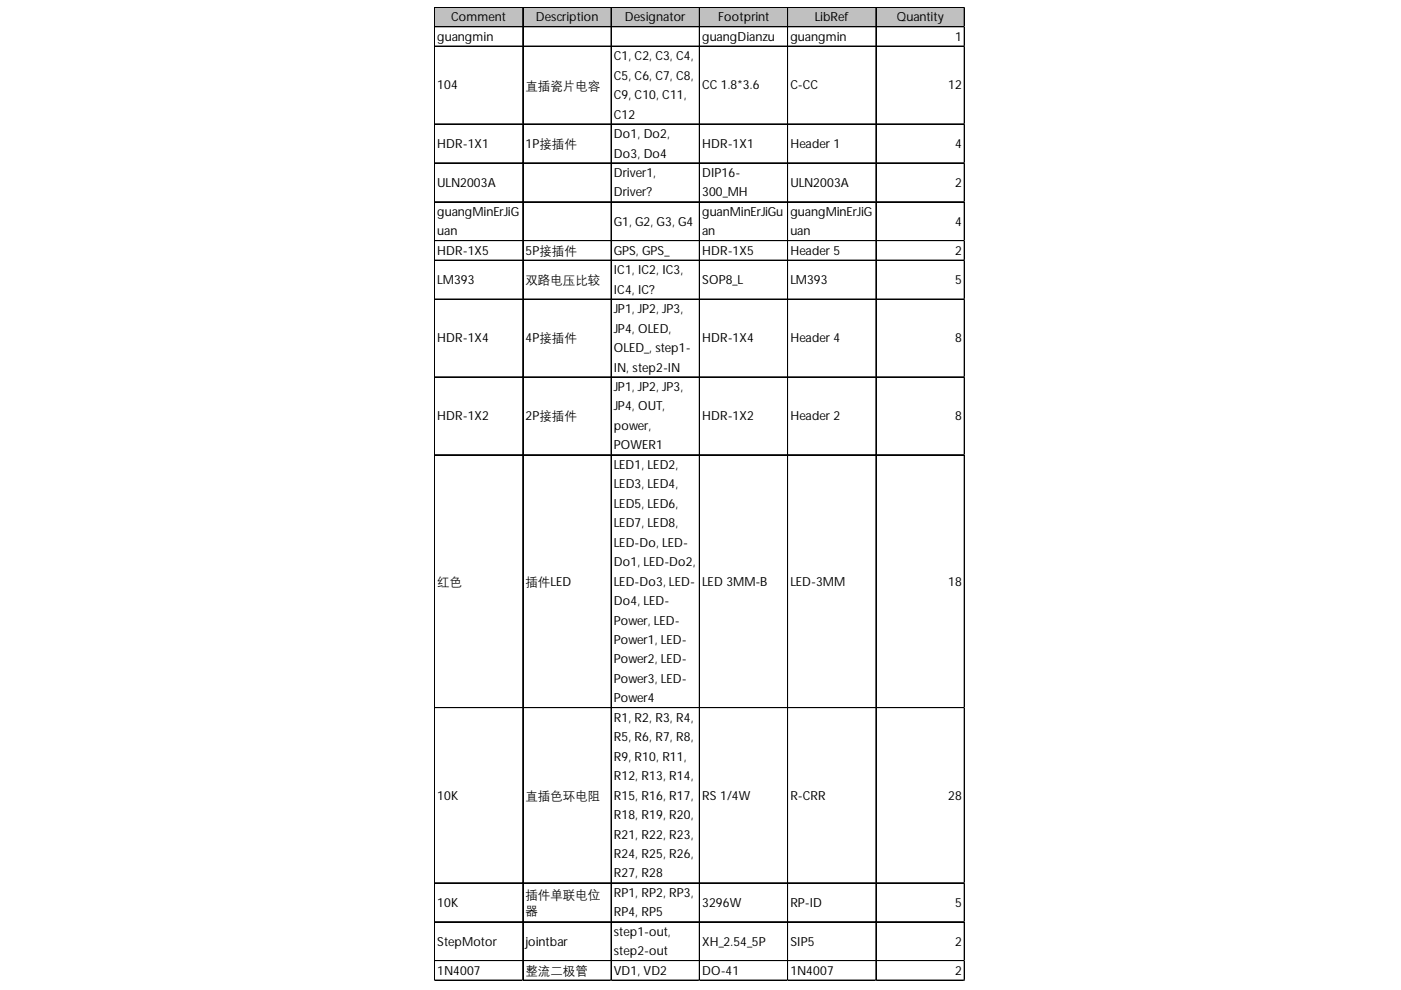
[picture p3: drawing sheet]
<svg xmlns="http://www.w3.org/2000/svg" width="297mm" height="210mm" viewBox="0 0 297 210" stroke-linecap="round" stroke-linejoin="round" font-family="sans-serif">
<defs><g id="words">
<g font-size="2.7">
<text x="95.6" y="4.5">Comment</text>
<text x="113.6" y="4.5">Description</text>
<text x="132.5" y="4.5">Designator</text>
<text x="152.2" y="4.5">Footprint</text>
<text x="172.7" y="4.5">LibRef</text>
<text x="190.1" y="4.5">Quantity</text>
<text x="92.7" y="8.6">guangmin</text>
<text x="148.9" y="8.6">guangDianzu</text>
<text x="167.6" y="8.6">guangmin</text>
<text x="202.5" y="8.6">1</text>
<text x="130.1" y="12.8">C1, C2, C3, C4,</text>
<text x="130.1" y="16.9">C5, C6, C7, C8,</text>
<text x="92.7" y="19">104</text>
<text x="111.4" y="19">直插瓷片电容</text>
<text x="130.1" y="21">C9, C10, C11,</text>
<text x="148.9" y="19">CC 1.8*3.6</text>
<text x="167.6" y="19">C-CC</text>
<text x="201" y="19">12</text>
<text x="130.1" y="25.1">C12</text>
<text x="130.1" y="29.3">Do1, Do2,</text>
<text x="92.7" y="31.3">HDR-1X1</text>
<text x="111.4" y="31.3">1P接插件</text>
<text x="130.1" y="33.4">Do3, Do4</text>
<text x="148.9" y="31.3">HDR-1X1</text>
<text x="167.6" y="31.3">Header 1</text>
<text x="202.5" y="31.3">4</text>
<text x="92.7" y="39.6">ULN2003A</text>
<text x="130.1" y="37.5">Driver1,</text>
<text x="130.1" y="41.7">Driver?</text>
<text x="148.9" y="37.5">DIP16-</text>
<text x="148.9" y="41.7">300_MH</text>
<text x="167.6" y="39.6">ULN2003A</text>
<text x="202.5" y="39.6">2</text>
<text x="92.7" y="45.8">guangMinErJiG</text>
<text x="130.1" y="47.8">G1, G2, G3, G4</text>
<text x="148.9" y="45.8">guanMinErJiGu</text>
<text x="167.6" y="45.8">guangMinErJiG</text>
<text x="202.5" y="47.8">4</text>
<text x="92.7" y="49.9">uan</text>
<text x="148.9" y="49.9">an</text>
<text x="167.6" y="49.9">uan</text>
<text x="92.7" y="54">HDR-1X5</text>
<text x="111.4" y="54">5P接插件</text>
<text x="130.1" y="54">GPS, GPS_</text>
<text x="130.1" y="58.2">IC1, IC2, IC3,</text>
<text x="148.9" y="54">HDR-1X5</text>
<text x="167.6" y="54">Header 5</text>
<text x="202.5" y="54">2</text>
<text x="92.7" y="60.2">LM393</text>
<text x="111.4" y="60.2">双路电压比较</text>
<text x="130.1" y="62.3">IC4, IC?</text>
<text x="148.9" y="60.2">SOP8_L</text>
<text x="167.6" y="60.2">LM393</text>
<text x="202.5" y="60.2">5</text>
<text x="130.1" y="66.4">JP1, JP2, JP3,</text>
<text x="130.1" y="70.5">JP4, OLED,</text>
<text x="92.7" y="72.6">HDR-1X4</text>
<text x="111.4" y="72.6">4P接插件</text>
<text x="130.1" y="74.7">OLED_, step1-</text>
<text x="148.9" y="72.6">HDR-1X4</text>
<text x="167.6" y="72.6">Header 4</text>
<text x="202.5" y="72.6">8</text>
<text x="130.1" y="78.8">IN, step2-IN</text>
<text x="130.1" y="82.9">JP1, JP2, JP3,</text>
<text x="92.7" y="89.1">HDR-1X2</text>
<text x="111.4" y="89.1">2P接插件</text>
<text x="130.1" y="87">JP4, OUT,</text>
<text x="148.9" y="89.1">HDR-1X2</text>
<text x="167.6" y="89.1">Header 2</text>
<text x="202.5" y="89.1">8</text>
<text x="130.1" y="91.2">power,</text>
<text x="130.1" y="95.3">POWER1</text>
<text x="130.1" y="99.4">LED1, LED2,</text>
<text x="130.1" y="103.5">LED3, LED4,</text>
<text x="130.1" y="107.7">LED5, LED6,</text>
<text x="130.1" y="111.8">LED7, LED8,</text>
<text x="130.1" y="115.9">LED-Do, LED-</text>
<text x="92.7" y="124.2">红色</text>
<text x="111.4" y="124.2">插件LED</text>
<text x="130.1" y="120">Do1, LED-Do2,</text>
<text x="130.1" y="124.2">LED-Do3, LED-</text>
<text x="148.9" y="124.2">LED 3MM-B</text>
<text x="167.6" y="124.2">LED-3MM</text>
<text x="201" y="124.2">18</text>
<text x="130.1" y="128.3">Do4, LED-</text>
<text x="130.1" y="132.4">Power, LED-</text>
<text x="130.1" y="136.5">Power1, LED-</text>
<text x="130.1" y="140.7">Power2, LED-</text>
<text x="130.1" y="144.8">Power3, LED-</text>
<text x="130.1" y="148.9">Power4</text>
<text x="130.1" y="153">R1, R2, R3, R4,</text>
<text x="130.1" y="157.2">R5, R6, R7, R8,</text>
<text x="130.1" y="161.3">R9, R10, R11,</text>
<text x="130.1" y="165.4">R12, R13, R14,</text>
<text x="92.7" y="169.5">10K</text>
<text x="111.4" y="169.6">直插色环电阻</text>
<text x="130.1" y="169.5">R15, R16, R17,</text>
<text x="130.1" y="173.7">R18, R19, R20,</text>
<text x="148.9" y="169.5">RS 1/4W</text>
<text x="167.6" y="169.5">R-CRR</text>
<text x="201" y="169.5">28</text>
<text x="130.1" y="177.8">R21, R22, R23,</text>
<text x="130.1" y="181.9">R24, R25, R26,</text>
<text x="111.4" y="190.6">插件单联电位</text>
<text x="130.1" y="186.1">R27, R28</text>
<text x="130.1" y="190.2">RP1, RP2, RP3,</text>
<text x="92.7" y="192.2">10K</text>
<text x="111.4" y="194">器</text>
<text x="130.1" y="194.3">RP4, RP5</text>
<text x="148.9" y="192.2">3296W</text>
<text x="167.6" y="192.2">RP-ID</text>
<text x="202.5" y="192.2">5</text>
<text x="92.7" y="200.5">StepMotor</text>
<text x="111.4" y="200.5">jointbar</text>
<text x="130.1" y="198.4">step1-out,</text>
<text x="130.1" y="202.6">step2-out</text>
<text x="148.9" y="200.5">XH_2.54_5P</text>
<text x="167.6" y="200.5">SIP5</text>
<text x="202.5" y="200.5">2</text>
<text x="92.7" y="206.7">1N4007</text>
<text x="111.4" y="206.7">整流二极管</text>
<text x="130.1" y="206.7">VD1, VD2</text>
<text x="148.9" y="206.7">DO-41</text>
<text x="167.6" y="206.7">1N4007</text>
<text x="202.5" y="206.7">2</text>
</g>
</g></defs>
<path d="M92.2 1.6h112.4v4.2h-112.4z" fill="#c0c0c0"/>
<g fill="none" stroke="#000" stroke-width=".21">
<path d="M92.1 1.5v206.4M92.2 1.5v206.4M92.3 1.5h112.3M92.3 1.6h112.3M92.3 5.6h112.3M92.3 5.7h112.3M92.3 9.8h112.3M110.8 1.7v206.2M110.9 1.7v206.2M129.5 1.7v206.2M129.6 1.7v206.2M148.3 1.7v206.2"/>
<path d="M167 1.7v206.2M167.1 1.7v206.2M185.7 1.7v206.2M185.8 1.7v206.2M204.4 1.7v206.2M204.5 1.7v206.2M92.3 26.3h112.3M92.3 34.5h112.3M92.3 34.6h112.3M92.3 42.8h112.3M92.3 51h112.3M92.3 51.1h112.3"/>
<path d="M92.3 55.1h112.3M92.3 55.2h112.3M92.3 63.4h112.3M92.3 63.5h112.3M92.3 79.9h112.3M92.3 80h112.3M92.3 96.4h112.3M92.3 96.5h112.3M92.3 150h112.3M92.3 150.1h112.3M92.3 187.2h112.3M92.3 195.4h112.3"/>
<path d="M92.3 195.5h112.3M92.3 203.7h112.3M92.3 207.8h112.3M92.3 207.9h112.3"/>
</g>
<path d="M92.1 207.9v.1" fill="none" stroke="#d4d4d4" stroke-width=".21"/>
<path d="M92.1 207.9l.2 .1z" fill="#d4d4d4"/>
<path d="M110.8 207.9v.1" fill="none" stroke="#d4d4d4" stroke-width=".21"/>
<path d="M110.8 207.9l.2 .1z" fill="#d4d4d4"/>
<path d="M129.5 207.9v.1" fill="none" stroke="#d4d4d4" stroke-width=".21"/>
<path d="M129.5 207.9l.2 .1z" fill="#d4d4d4"/>
<path d="M148.3 207.9v.1" fill="none" stroke="#d4d4d4" stroke-width=".21"/>
<path d="M148.3 207.9l.1 .1z" fill="#d4d4d4"/>
<path d="M167 207.9v.1" fill="none" stroke="#d4d4d4" stroke-width=".21"/>
<path d="M167 207.9l.1 .1z" fill="#d4d4d4"/>
<path d="M185.7 207.9v.1" fill="none" stroke="#d4d4d4" stroke-width=".21"/>
<path d="M185.7 207.9l.1 .1z" fill="#d4d4d4"/>
<path d="M204.4 207.9v.1" fill="none" stroke="#d4d4d4" stroke-width=".21"/>
<path d="M204.4 207.9l.2 .1z" fill="#d4d4d4"/>
<path d="M204.6 1.5h.1" fill="none" stroke="#d4d4d4" stroke-width=".21"/>
<path d="M204.6 1.5v.2z" fill="#d4d4d4"/>
<path d="M204.6 5.6h.1" fill="none" stroke="#d4d4d4" stroke-width=".21"/>
<path d="M204.6 5.6v.2z" fill="#d4d4d4"/>
<path d="M204.6 9.8h.1" fill="none" stroke="#d4d4d4" stroke-width=".21"/>
<path d="M204.6 9.8v.1z" fill="#d4d4d4"/>
<path d="M204.6 26.3h.1" fill="none" stroke="#d4d4d4" stroke-width=".21"/>
<path d="M204.6 26.3v.1z" fill="#d4d4d4"/>
<path d="M204.6 34.5h.1" fill="none" stroke="#d4d4d4" stroke-width=".21"/>
<path d="M204.6 34.5v.2z" fill="#d4d4d4"/>
<path d="M204.6 42.8h.1" fill="none" stroke="#d4d4d4" stroke-width=".21"/>
<path d="M204.6 42.8v.1z" fill="#d4d4d4"/>
<path d="M204.6 51h.1" fill="none" stroke="#d4d4d4" stroke-width=".21"/>
<path d="M204.6 51v.2z" fill="#d4d4d4"/>
<path d="M204.6 55.1h.1" fill="none" stroke="#d4d4d4" stroke-width=".21"/>
<path d="M204.6 55.1v.2z" fill="#d4d4d4"/>
<path d="M204.6 63.4h.1" fill="none" stroke="#d4d4d4" stroke-width=".21"/>
<path d="M204.6 63.4v.1z" fill="#d4d4d4"/>
<path d="M204.6 79.9h.1" fill="none" stroke="#d4d4d4" stroke-width=".21"/>
<path d="M204.6 79.9v.1z" fill="#d4d4d4"/>
<path d="M204.6 96.4h.1" fill="none" stroke="#d4d4d4" stroke-width=".21"/>
<path d="M204.6 96.4v.1z" fill="#d4d4d4"/>
<path d="M204.6 150h.1" fill="none" stroke="#d4d4d4" stroke-width=".21"/>
<path d="M204.6 150v.2z" fill="#d4d4d4"/>
<path d="M204.6 187.2h.1" fill="none" stroke="#d4d4d4" stroke-width=".21"/>
<path d="M204.6 187.2v.1z" fill="#d4d4d4"/>
<path d="M204.6 195.4h.1" fill="none" stroke="#d4d4d4" stroke-width=".21"/>
<path d="M204.6 195.4v.2z" fill="#d4d4d4"/>
<path d="M204.6 203.7h.1" fill="none" stroke="#d4d4d4" stroke-width=".21"/>
<path d="M204.6 203.7v.1z" fill="#d4d4d4"/>
<path d="M204.6 207.8h.1" fill="none" stroke="#d4d4d4" stroke-width=".21"/>
<path d="M204.6 207.8v.1z" fill="#d4d4d4"/>
<use href="#words"/>
</svg>
